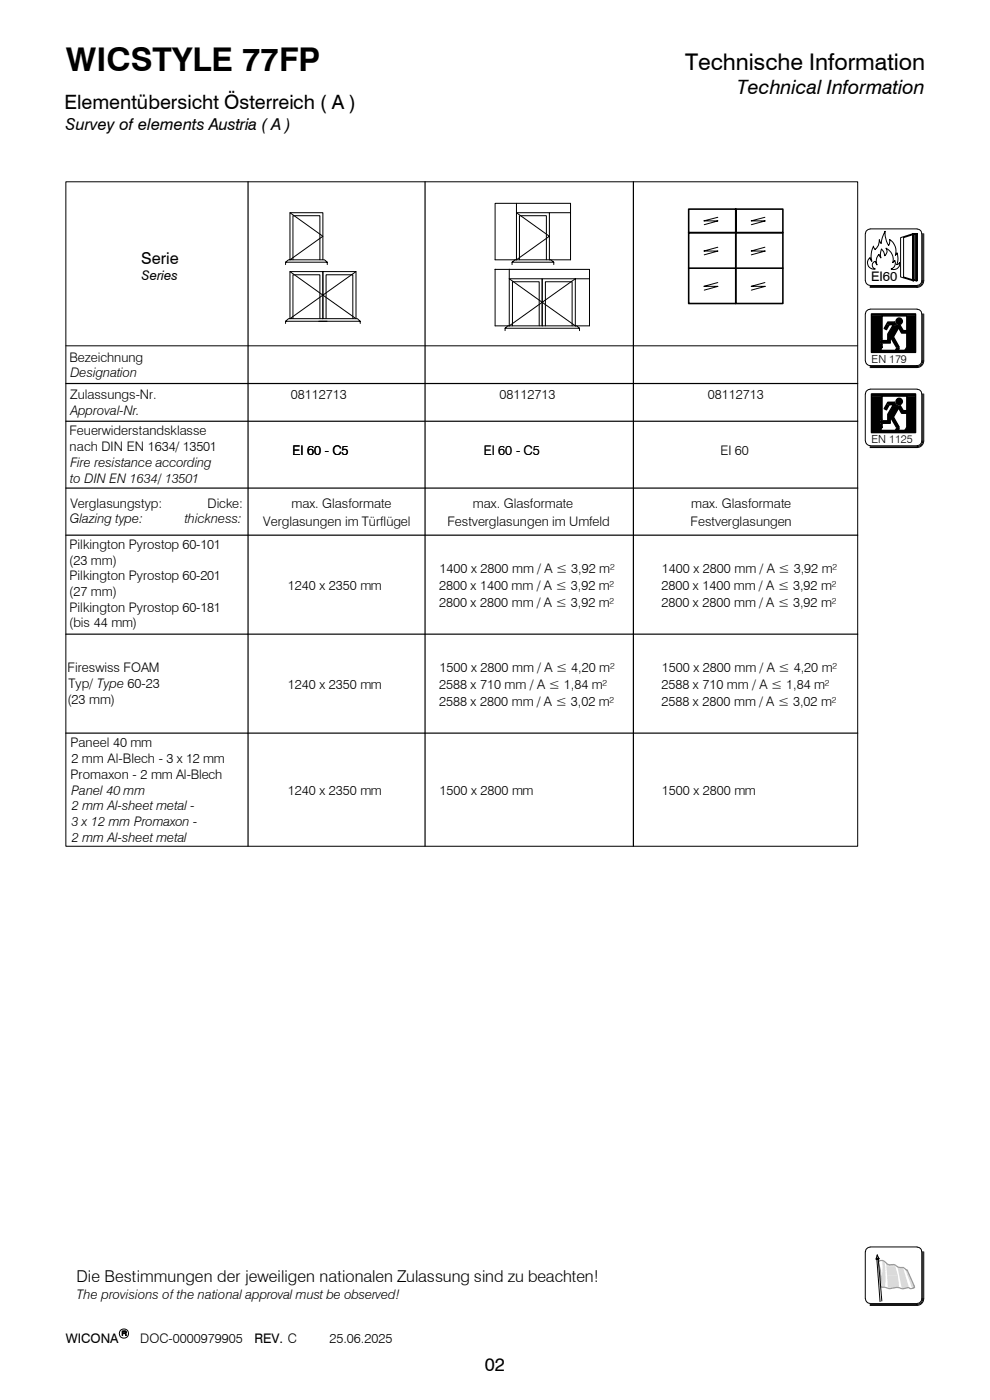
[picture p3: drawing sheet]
<svg xmlns="http://www.w3.org/2000/svg" width="210mm" height="297mm" viewBox="0 0 210 297" stroke-linecap="round" stroke-linejoin="round" font-family="sans-serif">
<defs><g id="words">
<text font-size="6.9" x="14" y="15">WICSTYLE 77FP</text>
<text font-size="4.9" x="145.3" y="14.8">Technische Information</text>
<g font-size="4.2">
<text x="13.7" y="23.1">Elementübersicht Österreich ( A )</text>
<text x="156.4" y="20">Technical Information</text>
</g>
<text font-size="3.9" x="102.8" y="290.8">02</text>
<g font-size="3.5">
<text x="14" y="27.6">Survey of elements Austria ( A )</text>
<text x="30" y="56">Serie</text>
<text x="16.2" y="272">Die Bestimmungen der jeweiligen nationalen Zulassung sind zu beachten!</text>
</g>
<g font-size="2.8">
<text x="30.1" y="59.4">Series</text>
<text x="184.8" y="59.6">EI60</text>
<text x="14.7" y="76.7">Bezeichnung</text>
<text x="14.9" y="80.1">Designation</text>
<text x="14.9" y="84.7">Zulassungs-Nr.</text>
<text x="14.9" y="88.1">Approval-Nr.</text>
<text x="61.7" y="84.7">08112713</text>
<text x="106" y="84.7">08112713</text>
<text x="150.2" y="84.7">08112713</text>
<text x="14.7" y="92.3">Feuerwiderstandsklasse</text>
<text x="14.8" y="95.7">nach DIN EN 1634/ 13501</text>
<text x="14.9" y="99.1">Fire resistance according</text>
<text x="62.1" y="96.5">EI 60 - C5</text>
<text x="102.6" y="96.5">EI 60 - C5</text>
<text x="152.8" y="96.5">EI 60</text>
<text x="14.9" y="102.4">to DIN EN 1634/ 13501</text>
<text x="14.9" y="107.7">Verglasungstyp:</text>
<text x="44" y="107.7">Dicke:</text>
<text x="61.8" y="107.7">max. Glasformate</text>
<text x="100.3" y="107.7">max. Glasformate</text>
<text x="146.6" y="107.7">max. Glasformate</text>
<text x="14.8" y="111">Glazing type:</text>
<text x="39.2" y="111">thickness:</text>
<text x="55.8" y="111.6">Verglasungen im Türflügel</text>
<text x="94.9" y="111.6">Festverglasungen im Umfeld</text>
<text x="146.5" y="111.5">Festverglasungen</text>
<text x="14.7" y="119.8">(23 mm)</text>
<text x="14.7" y="116.5">Pilkington Pyrostop 60-101</text>
<text x="14.7" y="123.1">Pilkington Pyrostop 60-201</text>
<text x="61.1" y="125.1">1240 x 2350 mm</text>
<text x="93.2" y="125.2">2800 x 1400 mm / A ≤ 3,92 m²</text>
<text x="93.3" y="121.6">1400 x 2800 mm / A ≤ 3,92 m²</text>
<text x="140.3" y="125.2">2800 x 1400 mm / A ≤ 3,92 m²</text>
<text x="140.4" y="121.6">1400 x 2800 mm / A ≤ 3,92 m²</text>
<text x="14.7" y="126.4">(27 mm)</text>
<text x="14.7" y="129.8">Pilkington Pyrostop 60-181</text>
<text x="93.2" y="128.7">2800 x 2800 mm / A ≤ 3,92 m²</text>
<text x="140.3" y="128.7">2800 x 2800 mm / A ≤ 3,92 m²</text>
<text x="14.7" y="133.1">(bis 44 mm)</text>
<text x="14.4" y="142.5">Fireswiss FOAM</text>
<text x="93.3" y="142.6">1500 x 2800 mm / A ≤ 4,20 m²</text>
<text x="140.4" y="142.6">1500 x 2800 mm / A ≤ 4,20 m²</text>
<text x="14.3" y="149.3">(23 mm)</text>
<text x="14.6" y="145.9">Typ/ Type 60-23</text>
<text x="61.1" y="146.1">1240 x 2350 mm</text>
<text x="93.2" y="146.2">2588 x 710 mm / A ≤ 1,84 m²</text>
<text x="93.2" y="149.7">2588 x 2800 mm / A ≤ 3,02 m²</text>
<text x="140.3" y="146.2">2588 x 710 mm / A ≤ 1,84 m²</text>
<text x="140.3" y="149.7">2588 x 2800 mm / A ≤ 3,02 m²</text>
<text x="15" y="158.5">Paneel 40 mm</text>
<text x="15.2" y="161.9">2 mm Al-Blech - 3 x 12 mm</text>
<text x="15" y="165.2">Promaxon - 2 mm Al-Blech</text>
<text x="15.2" y="168.6">Panel 40 mm</text>
<text x="15.2" y="171.9">2 mm Al-sheet metal -</text>
<text x="61.1" y="168.6">1240 x 2350 mm</text>
<text x="93.3" y="168.6">1500 x 2800 mm</text>
<text x="140.4" y="168.6">1500 x 2800 mm</text>
<text x="15.2" y="175.2">3 x 12 mm Promaxon -</text>
<text x="15.2" y="178.6">2 mm Al-sheet metal</text>
<text x="16.3" y="275.5">The provisions of the national approval must be observed!</text>
<text x="14" y="284.9">WICONA</text>
<text x="29.8" y="284.9">DOC-0000979905</text>
<text x="54" y="284.9">REV. C</text>
<text x="69.9" y="284.9">25.06.2025</text>
</g>
<g font-size="2.4">
<text x="184.9" y="76.9">EN 179</text>
<text x="184.9" y="93.9">EN 1125</text>
</g>
</g></defs>
<circle cx="26.3" cy="282.9" r=".98" fill="none" stroke="#000" stroke-width=".21"/>
<g fill="#000" stroke="#000" stroke-width=".21">
<path d="M25.9 282.4h.8h-.7v.4h.7l-.7 .1v.4h-.1z" fill-rule="evenodd"/>
<path d="M26.4 282.9h.3l.1 .4h-.1l-.1-.3z" fill-rule="evenodd"/>
<path d="M26.3 282.4l.5 .1-.1 .3h-.7h.3a.22 .22 0 0 0 .4-.2 .22 .22 0 0 0-.4-.2z" fill-rule="evenodd"/>
</g>
<g fill="#dbdbdb">
<path d="M187.2 267.4l.4 .2 .2 2h-.6z"/>
<path d="M186.8 270.7h1l-.1 2.4h-.9z"/>
<path d="M187 273l.7 .1z"/>
<path d="M188 268.4h1.8l.1 .2h-1.9z"/>
<path d="M188 268.6h1.9l.1 .4h-1.9z"/>
<path d="M188.1 269h1.9l.5 1.6h-2.3z"/>
<path d="M187.2 269.6l-.2 1.1h.8v-1.1zM186.8 270.2v.5h.1z"/>
<path d="M188.7 268.4h1.1zM188 268v.4h.7z"/>
</g>
<g fill="#dbdbdb">
<path d="M187.2 269.6h.6z"/>
<path d="M186.8 270.7h.2z"/>
<path d="M187 270.7h.8z"/>
<path d="M186.8 273h.9z"/>
<path d="M187.2 273.1h.5z"/>
<path d="M188.7 268.4h1.1z"/>
<path d="M188 268.4h.7z"/>
<path d="M188 268.4h1.8z"/>
<path d="M188 268.6h1.9z"/>
<path d="M188.1 269h1.9z"/>
</g>
<path d="M188.2 270.6h2.3" fill="none" stroke="#dbdbdb" stroke-width=".21"/>
<g fill="#dbdbdb">
<path d="M190.4 268.9h1.2l1.2 4.1h-1.6z"/>
<path d="M192 269.4l.5 .1 1.5 3.5h-.6z"/>
<path d="M193.4 273h.6v.2h-.5z"/>
<path d="M193.5 273.2h.4z"/>
<path d="M193.5 273.3h.3z"/>
<path d="M188.2 270.6l.1 2.5h2.4l-.2-2.5zM190.3 273.1l.4 .1z"/>
<path d="M188.3 273.1l.1 .2 1.8-.2zM188.4 273.3h.5zM190.4 268.7v.2h.7z"/>
<path d="M191.2 273l.1 .2h1.5v-.2zM191.3 273.2v.2h.2l1.1-.2zM191.9 269.2l.1 .2h.2z"/>
</g>
<g fill="#dbdbdb">
<path d="M190.2 273.1h.5z"/>
<path d="M188.3 273.1h1.9z"/>
<path d="M190.4 268.9h1.2z"/>
<path d="M192.6 273.2h.2z"/>
<path d="M192 269.4h.2z"/>
<path d="M193.4 273h.6z"/>
<path d="M193.5 273.2h.4z"/>
</g>
<path d="M186.4 267.6a1.16 1.16 0 0 1 1.6 .3 1.4 1.4 0 0 0 1.6 .4l.3 .1a1.63 1.63 0 0 0 1.7 .5l.9 .6 1.5 3.7-.8 .2-.6-.2a1.72 1.72 0 0 1-1.8 0h-1.1a2.38 2.38 0 0 1-2-.1h-.9a16.9 16.9 0 0 0-.4-5.5z" fill="none" stroke="#989898" stroke-width=".25"/>
<g fill="none" stroke="#000" stroke-width=".21">
<path d="M14 38.6h167.9v140.9h-167.9zM60.6 55.6l.6-.5h7.6l.6 .5M60.6 56.1v-.5h8.8v.5M61.5 45.1l7 5-7 5v-10h7v10M61.5 57.6l7 5-7 5v-10h7v10M62.1 55.1v-9.3h5.8v9.3M75.5 57.6l-7 5 7 5v-10h-7v10M105 43.1h16v12h-4.5v-10h-6.9v10h-4.6zM105 57.1v12h3M105 57.2h20.1v11.9h-3.1M108 57.1v2l7 5-7 5M108.6 55.6l.7-.5h7.5l.7 .5"/>
<path d="M108.6 56.1v-.5h8.9v.5M109.6 43.1v2l6.9 5-6.9 5M110.2 55.1v-9.3h5.7v9.3M116.5 45.1h4.5M125.1 59.1h-3.1l-7 5 7 5M152.3 46.1l-3 .8h3l-2.9 .8M152.3 52.5l-3 .8h3l-2.9 .8M152.3 59.9l-3 .8h3l-2.9 .9M162.3 46.1l-3 .8h3l-2.9 .8M162.3 52.5l-3 .8h3l-2.9 .8M162.3 59.9l-3 .8h3l-2.9 .9M183.6 49.6v10"/>
<path d="M183.6 59.6l.3 .6 .7 .3M183.6 49.6l.1-.5 .4-.4 .5-.1h10l.5 .1 .3 .4 .1 .5v10l-.1 .4-.3 .4-.5 .1M184.5 54.7a1.35 1.35 0 0 0-.3 1.6 1.35 1.35 0 0 0 1.4 .8 .83 .83 0 0 1-.6-.9 .83 .83 0 0 1 .7-.7M185.7 53l-.4-.8-.5 1.6 .1 1.6-.3-.7M185.7 55.5l.4 .7M186.4 54l-.5 1 .1 1.2M186.5 50.9l-.1 1.1-.8 .9M186.6 50.9l.3 .7M187 52.8l-.2 1 .1 .9-.4-.7M187.7 49.1l.1 1 .2 1 .5 1 .2-.3v-1a2.94 2.94 0 0 1 1.2 3.3M187.7 49.1l-.5 1.2-.3 1.3M188 52.7a1.09 1.09 0 0 1-.3 1.5l-.2-.7-.5-.6"/>
<path d="M188 52.7a2.66 2.66 0 0 1 1.4 3l.4-.4a1.33 1.33 0 0 1-.7 1.8 1.25 1.25 0 0 0 1.3-.2 1.25 1.25 0 0 0 .4-1.2l-.6 .4 .3-1.2-.2-1.2-.4 .4M193.7 49.6l-2.6 .8v8.4l2.6 .8M193.7 49.6h.2v10h-.2M193.7 49.6v10M193.8 49.6v10M194.3 49.6l-2.6 .8v8.4l2.6 .8M194.3 49.6h.3v10h-.3M194.3 49.6v10M194.4 49.6v10M194.5 49.6v10M195.7 49.6v10.3a1.13 1.13 0 0 1-1.1 .8M196 49.6v10a1.45 1.45 0 0 1-1.4 1.4h-10"/>
<path d="M14 73.4h167.9M62.1 67.6v-9.3h5.8v9.3M68.5 67.6h-7.3l-.6 .6M68.5 67.6h7.3l.6 .6h-8.8M69.2 67.6v-9.3h5.6v9.3M69.4 68.2h-8.8v.4M76.4 68.2v.4M107.1 69.6l.6-.5h14.6l.6 .5M107.1 70.1v-.5h15.8v.5M108 69.1v-10h7v10v-10h7v10M108.7 69.1v-9.3h5.7v9.3M115.7 69.1v-9.3h5.7v9.3"/>
<path d="M183.6 66.6v10M184.6 65.6l-.5 .1-.4 .4-.1 .5M184.6 60.6h10M184.6 65.6h10M184.6 60.8h10M194.6 65.6l.5 .1 .3 .4 .1 .5v10l-.1 .4-.3 .4-.5 .2h-10l-.7-.3-.3-.7M195.7 66.6v10.3a1.13 1.13 0 0 1-1.1 .9h-10M196 66.6v10a1.45 1.45 0 0 1-1.4 1.4h-10M183.6 83.6v10M183.6 93.6l.3 .6 .7 .3M183.6 83.6l.1-.5 .4-.4 .5-.1h10l.5 .1 .3 .4 .1 .5v10l-.1 .4-.3 .4-.5 .1M184.6 94.6h10"/>
<path d="M184.6 94.8h10M195.7 83.6v10.3a1.13 1.13 0 0 1-1.1 .8M196 83.6v10a1.45 1.45 0 0 1-1.4 1.4h-10M183.6 265.6v9.9M183.6 275.5l.3 .7 .7 .3M184.6 276.6h10M184.6 264.6l-.5 .1-.4 .3-.1 .6M184.6 264.5h10M185.8 267.1l.5-.2 .2 .1-.2 .2M186 267.1l.3-.1 .8 9M186 267.1l.7 9M186.4 267l-.3-.8-.3 .9 .2 .1"/>
<path d="M194.6 264.6l.5 .1 .3 .3 .1 .6v9.9l-.3 .7-.6 .3M195.7 265.6v10.2a1.13 1.13 0 0 1-1.1 .9h-10M196 265.6v9.9a1.45 1.45 0 0 1-1.4 1.4h-10"/>
</g>
<path d="M146.1 49.4h10v15h-10zM146.1 44.4h10v5v-5h10v5h-20zM146.1 56.9h20M156.1 49.4h10v15h-10z" fill="none" stroke="#000" stroke-width=".34"/>
<path d="M52.6 38.6v140.9M90.2 38.6v140.9M134.4 38.6v140.9M14 81.4h167.9M14 89.4h167.9M14 113.5h167.9M14 103.5h167.9M14 134.5h167.9M14 155.5h167.9" fill="none" stroke="#000" stroke-width=".25"/>
<g fill="#000">
<path d="M184.9 66.6v.4h9.3v-.4zM190.1 68.2a.7 .7 0 0 0 1.4 0 .7 .7 0 0 0-1.4 0zM188.3 68.3l-.3 .6h2l-.2-.6zM189.5 68.9l-.1 .2h1.1l-.5-.2z"/>
<path d="M190.8 69.1l.2 .1zM189.4 69.1l1.4 .1zM189.4 69.2l-.3 .3h2.1l-.2-.3zM188 68.9l-.4 .8 .4 .2 .6-1zM190.6 69.5l.4 .6h.6l-.4-.6zM191 70.1l.3 .6h1.1v-.6zM189.1 69.5l-.8 1.4v.5h1.3l1-1.9zM184.9 67v5h2.2v-5zM188.3 71.4v.9h.5v-.9zM186.9 72.3v.5h1.9v-.5zM184.9 72v1.1h1.7v-1.1zM188.8 71.4l1.4 2.3h.6l-1.2-2.3zM192.4 67v6.7l-.4 .6h2.2v-7.3zM190.2 74l-.3 .3h.6l.3-.3zM184.9 73.1v1.2h1.8l.4-.6v-.6zM184.9 74.3v.5h9.3v-.5z"/>
<path d="M184.9 83.6v.4h9.3v-.4zM190.1 85.2a.69 .69 0 0 0 1.3 0 .69 .69 0 0 0-1.3 0zM188.3 85.3l-.3 .6h2l-.2-.6zM190.8 86.1h.2zM189.5 85.9l-.1 .2h1.2l-.6-.2z"/>
<path d="M189.4 86.1l-.3 .4h2.1l-.2-.4zM188 85.9l-.4 .8 .4 .3 .6-1.1zM190.6 86.5l.4 .6h.6l-.4-.6zM191 87.1l.3 .6h1.1v-.6zM189.1 86.5l-.8 1.4v.5h1.3l1-1.9zM184.9 84v5h2.2v-5zM188.3 88.4v.9h.5v-.9zM186.9 89.3v.5h1.9v-.5zM184.9 89v1.1h1.7v-1.1zM188.8 88.4l1.4 2.2h.6l-1.2-2.2zM192.4 84v6.6l-.4 .7h2.2v-7.3zM190.2 90.9l-.3 .4h.6l.3-.4zM184.9 90.1v1.2h1.8l.4-.7v-.5zM184.9 91.3v.5h9.3v-.5z"/>
</g>
<path d="M189.4 69.1h1.2zM190.8 69.1h.2zM189.4 86.1h1.4zM190.8 86.1h.2z" fill="#000"/>
<g fill="none" stroke="#000" stroke-width=".3">
<path d="M184.9 66.6h9.3v8.2h-9.3zM187.1 67h5.3v6.7l-.4 .6h-5.3l.4-.6v-.6h-.5v-1.1h.5zM189.9 74.3l.3-.3h.6l-.3 .3M191 69.1a.98 .98 0 0 1-1.2-.8h-1.5l-.7 1.4 .4 .2 .6-1h.9l-1.2 2v1.4h-1.4v.5h1.9v-1.4l1.4 2.3h.6l-1.3-2.2 1.1-2 .7 1.2h1.1v-.6h-.8l-.6-1M184.9 83.6h9.3v8.2h-9.3zM187.1 84h5.3v6.6l-.4 .7h-5.3l.4-.7v-.5h-.5v-1.1h.5zM188.3 85.3h1.5l.2 .5a.89 .89 0 0 0 1 .3l.6 1h.8v.6h-1.1l-.7-1.2-1.1 2 1.3 2.1h-.6l-1.4-2.2v1.4h-1.9v-.5h1.4v-1.4l1.2-2h-.9l-.6 1.1-.4-.3zM189.9 91.3l.3-.4h.6l-.3 .4"/>
<circle cx="190.8" cy="68.2" r=".68"/>
<circle cx="190.8" cy="85.2" r=".68"/>
</g>
<use href="#words"/>
</svg>
